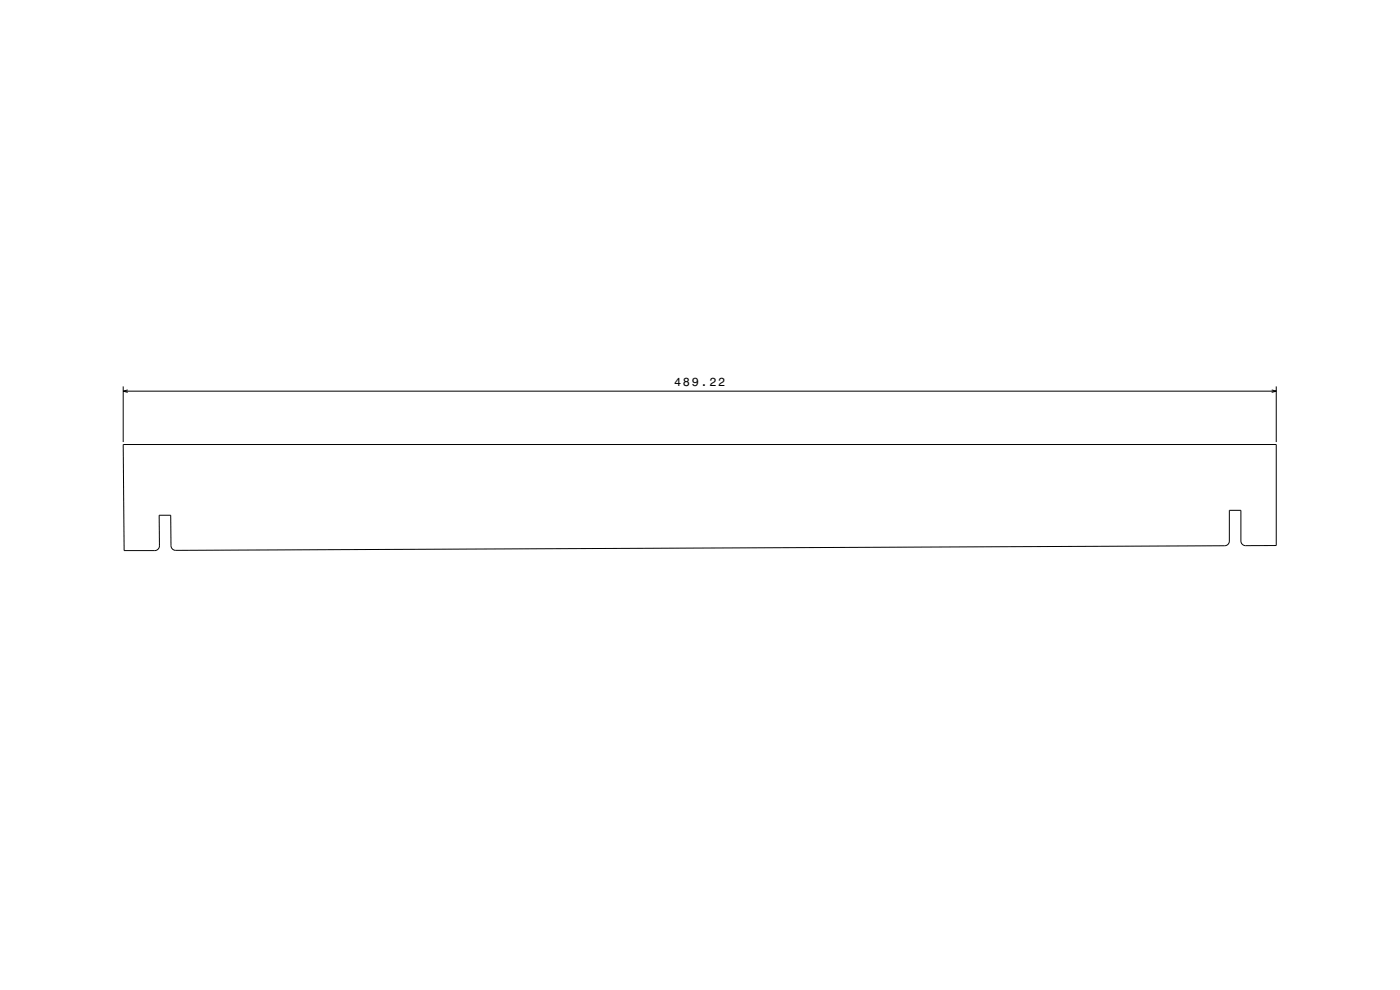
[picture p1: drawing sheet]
<svg xmlns="http://www.w3.org/2000/svg" width="594mm" height="420mm" viewBox="0 0 594 420" stroke-linecap="round" stroke-linejoin="round" font-family="sans-serif">
<defs><g id="words">
<text font-size="5" x="286" y="163.9">489.22</text>
</g></defs>
<path d="M52.3 163.9v23.6M52.3 165.9h489.2M54.2 165.4l-1.9 .5 1.9 .6M539.6 165.4l1.9 .5-1.9 .6M541.5 163.9v23.6M52.3 188.6h489.2v42.8l-13 .1-1.3-.5-.7-1.5v-13h-4.9v13.4l-.8 1.3-1.2 .3-445.2 2-1.1-.5-.7-1.2-.2-13.2h-4.9l.1 13-.6 1.4-1.4 .6h-12.9z" fill="none" stroke="#000" stroke-width=".42"/>
<use href="#words"/>
</svg>
